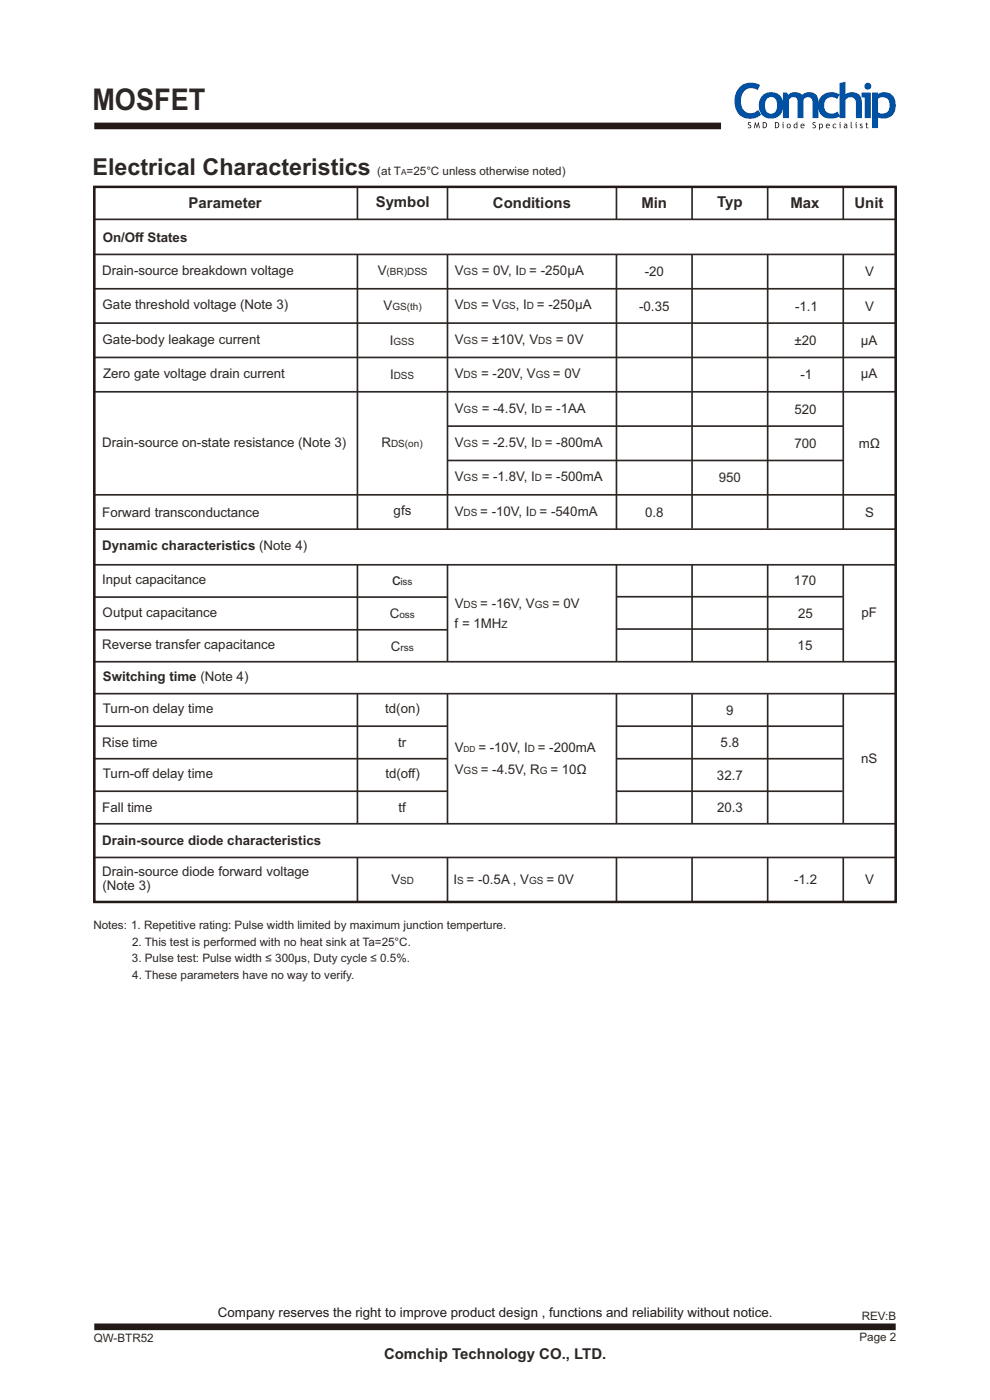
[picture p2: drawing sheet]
<svg xmlns="http://www.w3.org/2000/svg" width="210mm" height="297mm" viewBox="0 0 210 297" stroke-linecap="round" stroke-linejoin="round" font-family="sans-serif">
<defs><g id="words">
<text font-size="6.3" fill="#2c2724" x="19.6" y="23.4">MOSFET</text>
<text font-size="4.9" fill="#2c2724" x="19.6" y="37">Electrical Characteristics</text>
<text font-size="3.5" fill="#2c2724" x="83.2" y="124.1">c</text>
<g font-size="3.2" fill="#2c2724">
<text x="40" y="44.2">Parameter</text>
<text x="79.7" y="43.9">Symbol</text>
<text x="104.6" y="44.2">Conditions</text>
<text x="136" y="44.2">Min</text>
<text x="152.1" y="43.9">Typ</text>
<text x="167.7" y="44.2">Max</text>
<text x="181.3" y="44.2">Unit</text>
<text x="81.5" y="288.3">Comchip Technology CO., LTD.</text>
</g>
<g font-size="2.8" fill="#2c2724">
<text x="21.8" y="51.3">On/Of</text>
<text x="28.7" y="51.3">f States</text>
<text x="21.7" y="58.3">Drain-source breakdown voltage</text>
<text x="80.1" y="58.4">V</text>
<text x="96.5" y="58.4">V</text>
<text x="102.2" y="58.4">= 0V, I</text>
<text x="112.3" y="58.4">= -250µA</text>
<text x="136.8" y="58.6">-20</text>
<text x="183.5" y="58.6">V</text>
<text x="21.8" y="65.6">Gate threshold voltage (Note 3)</text>
<text x="81.3" y="65.7">V</text>
<text x="96.5" y="65.6">V</text>
<text x="102.1" y="65.6">= V</text>
<text x="109.4" y="65.6">, I</text>
<text x="113.9" y="65.6">= -250µA</text>
<text x="135.6" y="65.9">-0.35</text>
<text x="168.6" y="65.9">-1.1</text>
<text x="183.5" y="65.9">V</text>
<text x="21.8" y="72.9">Gate-body leakage current</text>
<text x="82.7" y="73.2">I</text>
<text x="96.5" y="73">V</text>
<text x="102" y="73">= ±10V, V</text>
<text x="117.9" y="73">= 0V</text>
<text x="168.5" y="73.2">±20</text>
<text x="182.6" y="73.2">µA</text>
<text x="21.9" y="80.2">Zero gate voltage drain current</text>
<text x="82.7" y="80.5">I</text>
<text x="96.5" y="80.3">V</text>
<text x="102.1" y="80.3">= -20V, V</text>
<text x="117.3" y="80.3">= 0V</text>
<text x="169.8" y="80.5">-1</text>
<text x="182.6" y="80.2">µA</text>
<text x="96.5" y="87.6">V</text>
<text x="102.2" y="87.6">= -4.5V, I</text>
<text x="115.6" y="87.6">= -1AA</text>
<text x="168.5" y="87.8">520</text>
<text x="21.7" y="94.8">Drain-source on-state resistance (Note 3)</text>
<text x="80.9" y="94.8">R</text>
<text x="96.5" y="94.9">V</text>
<text x="102.2" y="94.9">= -2.5V, I</text>
<text x="115.6" y="94.9">= -800mA</text>
<text x="168.5" y="95">700</text>
<text x="182.2" y="95.1">mΩ</text>
<text x="96.5" y="102.1">V</text>
<text x="102.2" y="102.1">= -1.8V, I</text>
<text x="115.6" y="102.1">= -500mA</text>
<text x="152.5" y="102.3">950</text>
<text x="21.7" y="109.6">Forward transconductance</text>
<text x="83.5" y="109.3">gfs</text>
<text x="96.5" y="109.4">V</text>
<text x="101.9" y="109.4">= -10V, I</text>
<text x="114.5" y="109.4">= -540mA</text>
<text x="136.8" y="109.6">0.8</text>
<text x="183.5" y="109.6">S</text>
<text x="21.7" y="116.8">Dynamic characteristics (Note 4)</text>
<text x="21.6" y="123.9">Input capacitance</text>
<text x="168.4" y="124.2">170</text>
<text x="21.8" y="130.8">Output capacitance</text>
<text x="82.7" y="131.1">C</text>
<text x="96.5" y="128.9">V</text>
<text x="101.9" y="128.9">= -16V, V</text>
<text x="117.1" y="128.9">= 0V</text>
<text x="169.3" y="131.1">25</text>
<text x="182.8" y="130.8">pF</text>
<text x="21.7" y="137.7">Reverse transfer capacitance</text>
<text x="96.4" y="133.3">f = 1MH</text>
<text x="169.2" y="138">15</text>
<text x="82.9" y="138">C</text>
<text x="21.8" y="144.5">Switching time (Note 4)</text>
<text x="21.8" y="151.3">Turn-on delay time</text>
<text x="81.7" y="151.3">td(on)</text>
<text x="154" y="151.6">9</text>
<text x="21.7" y="158.5">Rise time</text>
<text x="84.5" y="158.5">tr</text>
<text x="96.5" y="159.5">V</text>
<text x="101.5" y="159.5">= -10V, I</text>
<text x="114.1" y="159.5">= -200mA</text>
<text x="152.9" y="158.5">5.8</text>
<text x="182.7" y="162">nS</text>
<text x="21.8" y="165.1">Turn-of</text>
<text x="30.1" y="165.1">f delay time</text>
<text x="81.7" y="165.1">td(of</text>
<text x="86.6" y="165.1">f)</text>
<text x="96.5" y="164.1">V</text>
<text x="102" y="164.1">= -4.5V, R</text>
<text x="116.7" y="164.1">= 10Ω</text>
<text x="152.1" y="165.4">32.7</text>
<text x="21.7" y="172.3">Fall time</text>
<text x="84.5" y="172.3">tf</text>
<text x="152.1" y="172.3">20.3</text>
<text x="21.7" y="179.3">Drain-source diode characteristics</text>
<text x="21.7" y="185.8">Drain-source diode forward voltage</text>
<text x="21.7" y="188.9">(Note 3)</text>
<text x="83" y="187.6">V</text>
<text x="96.2" y="187.4">I</text>
<text x="99" y="187.4">= -0.5A , V</text>
<text x="115.9" y="187.4">= 0V</text>
<text x="168.5" y="187.6">-1.2</text>
<text x="183.5" y="187.6">V</text>
</g>
<text font-size="2.8" fill="#231916" x="46.2" y="279.4">Company reserves the right to improve product design , functions and reliability without notice.</text>
<g font-size="2.5" fill="#2c2724">
<text x="80" y="37">(at T =25°C unless otherwise noted)</text>
<text x="19.8" y="197.1">Notes: 1. Repetitive rating: Pulse width limited by maximum junction temperture.</text>
<text x="28" y="200.6">2. This test is performed with no heat sink at Ta=25°C.</text>
<text x="28" y="204.1">3. Pulse test: Pulse width ≤ 300µs, Duty cycle ≤ 0.5%.</text>
<text x="28" y="207.6">4. These parameters have no way to verify.</text>
<text x="182.8" y="280.1">REV:B</text>
<text x="19.9" y="284.6">QW-BTR52</text>
<text x="182.3" y="284.5">Page 2</text>
</g>
<g font-size="2.1" fill="#2c2724">
<text x="82" y="58.4">(BR)DSS</text>
<text x="98.3" y="58.4">GS</text>
<text x="110.2" y="58.4">D</text>
<text x="83.2" y="65.7">GS(th)</text>
<text x="98.3" y="65.6">DS</text>
<text x="106.4" y="65.6">GS</text>
<text x="111.8" y="65.6">D</text>
<text x="83.5" y="73.2">GSS</text>
<text x="98.3" y="73">GS</text>
<text x="114.2" y="73">DS</text>
<text x="83.5" y="80.5">DSS</text>
<text x="98.3" y="80.3">DS</text>
<text x="113.6" y="80.3">GS</text>
<text x="98.3" y="87.6">GS</text>
<text x="113.4" y="87.6">D</text>
<text x="83" y="94.8">DS(on)</text>
<text x="98.3" y="94.9">GS</text>
<text x="113.4" y="94.9">D</text>
<text x="98.3" y="102.1">GS</text>
<text x="113.4" y="102.1">D</text>
<text x="98.3" y="109.4">DS</text>
<text x="112.4" y="109.4">D</text>
<text x="84.9" y="124.1">iss</text>
<text x="84.7" y="131.1">oss</text>
<text x="98.3" y="128.9">DS</text>
<text x="113.4" y="128.9">GS</text>
<text x="106.4" y="133.3">Z</text>
<text x="84.9" y="138">rss</text>
<text x="112" y="159.5">D</text>
<text x="98.3" y="164.1">GS</text>
<text x="114.5" y="164.1">G</text>
<text x="84.9" y="187.6">SD</text>
<text x="97" y="187.4">S</text>
<text x="112.2" y="187.4">GS</text>
</g>
<g font-size="1.8" fill="#2c2724">
<text x="85.1" y="37">A</text>
<text x="98.3" y="159.5">DD</text>
</g>
</g></defs>
<g fill="none" stroke="#2c2724" stroke-width=".35">
<path d="M20 39.6h170M75.8 39.6v7M94.9 39.6v7M130.8 39.7v6.8M146.8 39.7v6.8M162.8 39.7v6.8M178.9 39.6v6.9M20 46.5h170M20 54h170M75.8 54v58.2M94.9 54v58.2M130.8 54.1v58.1"/>
<path d="M146.8 54v58.1M162.8 54v58.1M178.9 54v58.3M20 61.3h170M20 75.8h170M20 68.5h170M20 83.1h170M94.9 97.7h84M94.9 90.4h84.1M20 105h170M20 119.8h170M20 112.3h170"/>
<path d="M75.8 119.8v20.5M94.9 119.8v20.5M130.8 119.8v20.5M146.8 119.9v20.4M162.8 119.9v20.4M178.9 119.8v20.5M20 126.7h74.9M20 133.6h74.9M130.7 126.6h48.1M130.8 133.4h48.1M20 140.4h170M20 147.2h170"/>
<path d="M20 154.1h74.9M75.8 147.2v27.4M94.9 147.2v27.6M130.8 154.1h48.1M130.8 147.2v27.6M146.8 147.3v27.5M162.8 147.3v27.4M178.9 147.2v27.6M20 174.8h170M20 167.9h74.9M20 161h74.9M130.8 167.9h47.9"/>
<path d="M130.8 161h47.9M20 181.9h170M20 191.3h170M75.8 182v9.2M94.9 182v9.2M130.8 182v9.2M146.8 182v9.2M162.8 182v9.2M178.9 182v9.2"/>
</g>
<path d="M20 39.6v151.9M190 39.6v151.7" fill="none" stroke="#231916" stroke-width=".35"/>
<path d="M20 26.7h132.9" fill="none" stroke="#231916" stroke-width="1.4" stroke-linecap="butt"/>
<g fill="#0051a4">
<path d="M157.1 18.3a3.7 3.7 0 0 1 4.1-.2l-.5 1a2.17 2.17 0 0 0-2.4-.2 2.17 2.17 0 0 0-1.1 2.1 2.32 2.32 0 0 0 2.4 3l.7-.3 .5-.4 .6 1a3.4 3.4 0 0 1-3.8 .6 3.4 3.4 0 0 1-1.8-3.5l.2-1.5 .5-.9z"/>
<path d="M166.1 19.7h.8l.3 .4a2.19 2.19 0 0 1 3 0 1.98 1.98 0 0 1 2.1-.4 1.98 1.98 0 0 1 1.3 1.8v3.6h-1.3v-3.4a.99 .99 0 0 0-.7-1.1 .99 .99 0 0 0-1.1 .6v3.9h-1.3v-3.6a.98 .98 0 0 0-.8-.9 .98 .98 0 0 0-1.1 .6v3.9h-1.2z"/>
<path d="M174.3 20.3a3.1 3.1 0 0 1 3.8-.2l-.5 .9a1.72 1.72 0 0 0-2.8 1.3 1.72 1.72 0 0 0 2.6 1.5l.3-.2 .4 1a3.1 3.1 0 0 1-4.3-.8 3.2 3.2 0 0 1 .5-3.5z"/>
<path d="M178.1 17.6l1.2-.3v2.7a2.12 2.12 0 0 1 2.3-.3 2.12 2.12 0 0 1 1.2 2v3.4h-1.2v-3.4a1.2 1.2 0 0 0-1-1 1.2 1.2 0 0 0-1.3 .5v3.9h-1.2z"/>
<path d="M161.7 20.3a2.63 2.63 0 0 1 3.2-.5 2.63 2.63 0 0 1 1.2 3 2.62 2.62 0 0 1-3.1 2.3 2.62 2.62 0 0 1-2-3.2l.2-.9zM162.8 20.8a2.38 2.38 0 0 0 0 3.1 1.37 1.37 0 0 0 1.6-.1 1.37 1.37 0 0 0 .4-1.5 1.34 1.34 0 0 0-.3-1.4 1.34 1.34 0 0 0-1.5-.2z"/>
<path d="M183.4 18.3a.73 .73 0 0 1 1.4 0 .73 .73 0 0 1-1.4 0zM182.7 19.7h2v5.4h-1.3v-4.4h-.7z"/>
<path d="M185 19.7h1.3v.3a2.39 2.39 0 0 1 2.6-.1 2.39 2.39 0 0 1 1.1 2.5 2.59 2.59 0 0 1-3.7 2.5v2.3h-1.3zM186.3 21v2.8a1.59 1.59 0 0 0 1.9 0 1.59 1.59 0 0 0 .5-1.9 1.44 1.44 0 0 0-.9-1.2 1.44 1.44 0 0 0-1.5 .3z"/>
</g>
<g fill="#231916">
<path d="M158.7 26l.6-.1-.1 .2h-.3v.3a.44 .44 0 0 1 .4 .5 .44 .44 0 0 1-.7 .2l.2-.1a.24 .24 0 0 0 .3 0 .24 .24 0 0 0-.1-.4l-.4-.3z"/>
<path d="M160.2 25.9l.4 .9 .3-.9 .3 1.3h-.2l-.1-.8-.3 .8-.4-.8-.1 .8h-.2z"/>
<path d="M172.5 26l.5-.1v.2h-.4v.3a.44 .44 0 0 1 .5 .5 .44 .44 0 0 1-.7 .2l.1-.1a.24 .24 0 0 0 .4 0 .24 .24 0 0 0-.2-.4l-.3-.3z"/>
<path d="M176.7 26.4l.5-.2 .2 .1-.1 .1a.34 .34 0 0 0-.4 .1 .34 .34 0 0 0 0 .5 .34 .34 0 0 0 .4 0l.1 .1a.5 .5 0 0 1-.7 0 .5 .5 0 0 1 0-.7z"/>
<path d="M180.5 25.9h.1v1l.2 .3-.3-.1z"/>
<path d="M182.5 26.3h.4v.2l-.3-.1v.2a.36 .36 0 0 1 .4 .4 .36 .36 0 0 1-.6 .1v-.1l.3 .1 .1-.2-.4-.3z"/>
<path d="M183.7 26h.2v.2h.2v.2h-.2v.5l.3 .3h-.3l-.2-.2v-.6h-.1z"/>
<path d="M161.8 25.9a.7 .7 0 0 1 .9 .6 .7 .7 0 0 1-.9 .7zM162 26.1v.9a.49 .49 0 0 0 .5-.5 .49 .49 0 0 0-.5-.4z"/>
<path d="M164.4 25.9a.7 .7 0 0 1 .9 .6 .7 .7 0 0 1-.9 .7zM164.6 26.1v.9a.49 .49 0 0 0 .5-.5 .49 .49 0 0 0-.5-.4z"/>
<path d="M166 26a.1 .1 0 0 1 .2 0 .1 .1 0 0 1-.2 0zM165.9 26.2h.3v1h-.2v-.8z"/>
<path d="M166.9 26.7a.47 .47 0 0 1 .9 0 .47 .47 0 0 1-.9 0zM167.1 26.5v.4l.2 .2a.32 .32 0 0 0 .2-.4 .32 .32 0 0 0-.4-.2z"/>
<path d="M168.5 26.4l.5-.1v-.4h.2v1.3l-.2-.1a.46 .46 0 0 1-.6-.1 .46 .46 0 0 1 .1-.6zM168.6 26.5l-.1 .4 .5 .1v-.5z"/>
<path d="M169.9 26.4a.42 .42 0 0 1 .6-.1 .42 .42 0 0 1 .2 .4h-.7l.2 .4 .3-.1 .1 .1a.5 .5 0 0 1-.7 0 .5 .5 0 0 1 0-.7zM170.1 26.4l-.1 .2h.5l-.1-.2z"/>
<path d="M173.7 26.2l.2 .1a.46 .46 0 0 1 .7 .4 .46 .46 0 0 1-.7 .4v.5h-.2zM173.9 26.5l.1 .6a.34 .34 0 0 0 .4-.4 .34 .34 0 0 0-.4-.3z"/>
<path d="M175.3 26.4a.42 .42 0 0 1 .5-.1 .42 .42 0 0 1 .2 .4h-.7l.2 .4 .4-.1v.1a.5 .5 0 0 1-.6 0 .5 .5 0 0 1 0-.7zM175.4 26.4l-.1 .2h.6l-.2-.2z"/>
<path d="M178.1 26a.1 .1 0 0 1 .2 0 .1 .1 0 0 1-.2 0zM178 26.2h.3v1h-.2v-.8z"/>
<path d="M179 26.3a.42 .42 0 0 1 .7 .3l.1 .6-.2-.1-.3 .1a.33 .33 0 0 1-.3-.4 .33 .33 0 0 1 .4-.2h.1v-.2l-.4 .1zM179.2 26.8v.2h.3v-.3z"/>
<path d="M181.5 26a.1 .1 0 0 1 .2 0 .1 .1 0 0 1-.2 0zM181.4 26.2h.3v1h-.2v-.8z"/>
</g>
<path d="M20 281.5h170" fill="none" stroke="#231916" stroke-width="1.4" stroke-linecap="butt"/>
<path d="M20 39.6h170v151.7h-170z" fill="none" stroke="#231916" stroke-width=".53"/>
<use href="#words"/>
</svg>
